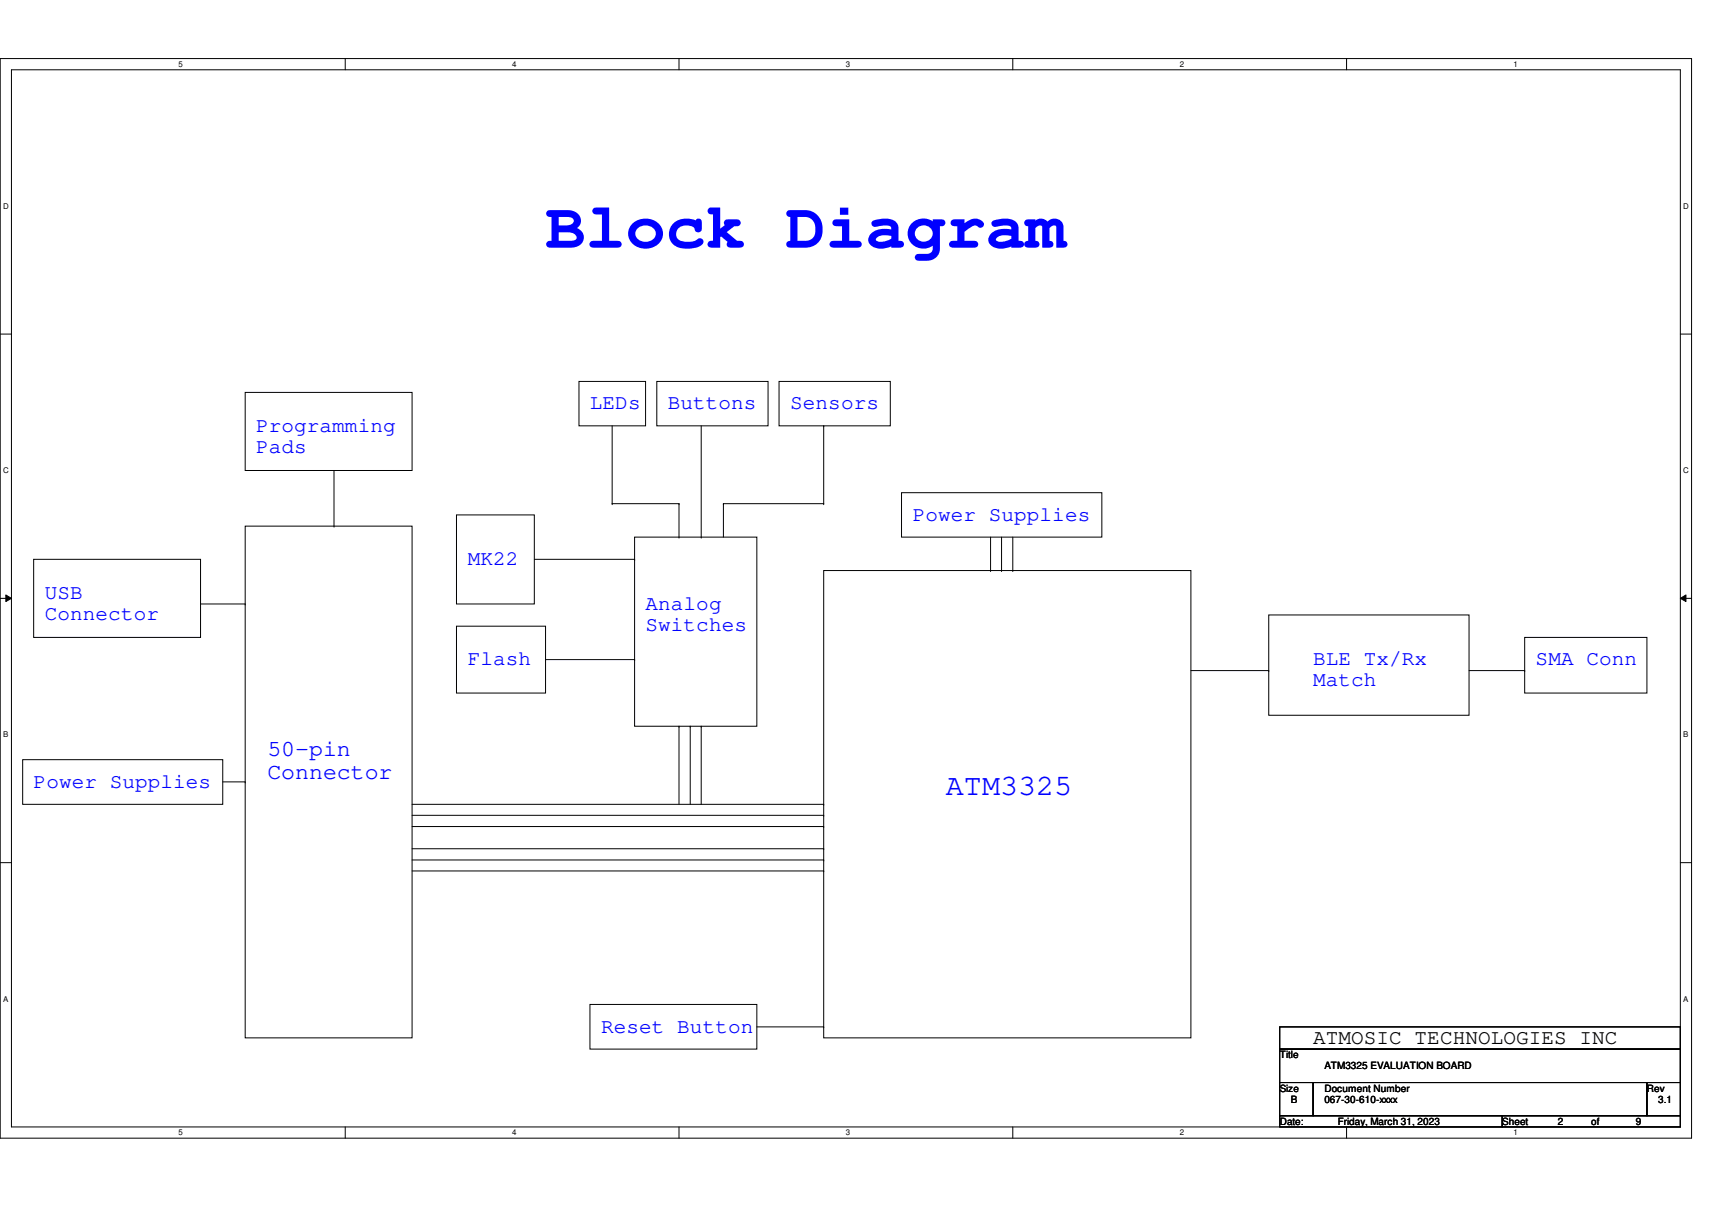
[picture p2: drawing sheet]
<svg xmlns="http://www.w3.org/2000/svg" width="297mm" height="210mm" viewBox="0 0 297 210" stroke-linecap="round" stroke-linejoin="round" font-family="sans-serif">
<defs><g id="words">
<text font-size="11.6" fill="#00f" x="94.7" y="43">Block Diagram</text>
<text font-size="5.2" fill="#00f" x="164.1" y="137.9">ATM3325</text>
<g font-size="4" fill="#00f">
<text x="46.4" y="131.1">50-pin</text>
<text x="46.4" y="135.2">Connector</text>
</g>
<g font-size="3.6" fill="#00f">
<text x="102.4" y="71">LEDs</text>
<text x="115.9" y="71">Buttons</text>
<text x="137.1" y="71">Sensors</text>
<text x="44.4" y="74.9">Programming</text>
<text x="44.4" y="78.5">Pads</text>
<text x="158.4" y="90.3">Power Supplies</text>
<text x="81.1" y="98">MK22</text>
<text x="7.8" y="103.8">USB</text>
<text x="7.8" y="107.5">Connector</text>
<text x="112" y="105.7">Analog</text>
<text x="112" y="109.4">Switches</text>
<text x="81.1" y="115.4">Flash</text>
<text x="227.8" y="115.4">BLE Tx/Rx</text>
<text x="227.8" y="119">Match</text>
<text x="266.4" y="115.4">SMA Conn</text>
<text x="5.8" y="136.7">Power Supplies</text>
<text x="104.3" y="179.1">Reset Button</text>
</g>
<text font-size="3.6" x="227.8" y="181.1">ATMOSIC TECHNOLOGIES INC</text>
<g font-size="1.7">
<text x="222" y="183.6">Title</text>
<text x="229.8" y="185.5">ATM3325 EVALUATION BOARD</text>
<text x="222" y="189.4">Size</text>
<text x="224" y="191.3">B</text>
<text x="229.8" y="189.4">Document Number</text>
<text x="229.8" y="191.3">067-30-610-xxxx</text>
<text x="285.7" y="189.4">Rev</text>
<text x="287.7" y="191.3">3.1</text>
<text x="222" y="195.2">Date:</text>
<text x="232.1" y="195.2">Friday, March 31, 2023</text>
<text x="260.6" y="195.2">Sheet</text>
<text x="270.3" y="195.2">2</text>
<text x="276.1" y="195.2">of</text>
<text x="283.8" y="195.2">9</text>
</g>
<g font-size="1.4">
<text x="30.9" y="11.6">5</text>
<text x="88.9" y="11.6">4</text>
<text x="146.8" y="11.6">3</text>
<text x="204.7" y="11.6">2</text>
<text x="262.6" y="11.6">1</text>
<text x=".5" y="36.2">D</text>
<text x="292.1" y="36.2">D</text>
<text x=".5" y="82.1">C</text>
<text x="292.1" y="82.1">C</text>
<text x=".5" y="127.9">B</text>
<text x="292.1" y="127.9">B</text>
<text x=".5" y="173.8">A</text>
<text x="292.1" y="173.8">A</text>
<text x="30.9" y="196.9">5</text>
<text x="88.9" y="196.9">4</text>
<text x="146.8" y="196.9">3</text>
<text x="204.7" y="196.9">2</text>
<text x="262.6" y="196.9">1</text>
</g>
</g></defs>
<path d="M0 10.2h293.5v187.2h-293.5zM2 12.1h289.5v183.4h-289.5z" fill="none" stroke="#000" stroke-width=".17"/>
<g fill="#fff">
<path d="M30.9 10.4h.8v1.5h-.8z"/>
<path d="M30.9 195.7h.8v1.5h-.8z"/>
</g>
<path d="M59.9 10.2v1.9M59.9 195.5v1.9" fill="none" stroke="#000" stroke-width=".17"/>
<g fill="#fff">
<path d="M88.9 10.4h.7v1.5h-.7z"/>
<path d="M88.9 195.7h.7v1.5h-.7z"/>
</g>
<path d="M117.8 10.2v1.9M117.8 195.5v1.9" fill="none" stroke="#000" stroke-width=".17"/>
<g fill="#fff">
<path d="M146.8 10.4h.7v1.5h-.7z"/>
<path d="M146.8 195.7h.7v1.5h-.7z"/>
</g>
<path d="M175.7 10.2v1.9M175.7 195.5v1.9" fill="none" stroke="#000" stroke-width=".17"/>
<g fill="#fff">
<path d="M204.7 10.4h.7v1.5h-.7z"/>
<path d="M204.7 195.7h.7v1.5h-.7z"/>
</g>
<path d="M233.6 10.2v1.9M233.6 195.5v1.9" fill="none" stroke="#000" stroke-width=".17"/>
<g fill="#fff">
<path d="M262.6 10.4h.8v1.5h-.8z"/>
<path d="M262.6 195.7h.8v1.5h-.8z"/>
<path d="M.5 35h1v1.5h-1z"/>
<path d="M292.1 35h.9v1.5h-.9z"/>
<path d="M.5 80.9h1v1.5h-1z"/>
<path d="M292.1 80.9h.9v1.5h-.9z"/>
</g>
<path d="M0 58h2M291.5 58h2" fill="none" stroke="#000" stroke-width=".17"/>
<g fill="#fff">
<path d="M.5 126.7h.9v1.5h-.9z"/>
<path d="M292.1 126.7h.8v1.5h-.8z"/>
</g>
<path d="M0 103.8h2M1 103.2l1 .6-1 .6zM291.5 103.8l1-.6v1.2zM291.5 103.8h2" fill="none" stroke="#000" stroke-width=".17"/>
<path d="M1 103.2l1 .6-1 .6zM291.5 103.8l1-.6v1.2z" fill="#000"/>
<g fill="#fff">
<path d="M.5 172.6h.9v1.5h-.9z"/>
<path d="M292.1 172.6h.8v1.5h-.8z"/>
</g>
<g fill="none" stroke="#000" stroke-width=".17">
<path d="M42.5 68.1h29v13.5h-29zM100.5 66.2h11.5v7.7h-11.5zM106.2 73.9v13.5M114 66.2h19.3v7.7h-19.3zM121.7 73.9v19.3M135.2 66.2h19.3v7.7h-19.3zM142.9 73.9h.1M142.9 73.9v13.5M5.8 97h29v13.6h-29zM42.5 91.3h29v88.7h-29zM58 91.3h.1M58 81.6v9.7"/>
<path d="M79.2 89.3h13.5v15.5h-13.5zM92.7 97h17.4M106.2 87.4h.1M106.2 87.4h11.6M110.1 93.2h21.2v32.8h-21.2zM110.1 97h.1M117.8 87.4h.1M117.8 93.2h.1M117.8 87.4v5.8M121.7 93.2h.1M125.5 87.4h.1M125.5 87.4h17.4"/>
<path d="M125.5 87.4v5.8M142.9 99h63.7v81h-63.7zM142.9 87.4h.1M156.4 85.5h34.8v7.7h-34.8zM171.9 99h.1M171.9 93.2v5.8M173.8 99h.1M173.8 93.2v5.8M175.7 99h.1M175.7 93.2v5.8M34.8 104.8h7.7M42.5 104.8h.1"/>
<path d="M79.2 108.6h15.5v11.6h-15.5zM94.7 114.4h15.4M110.1 114.4h.1M206.6 116.3h13.5M220.1 106.7h34.8v17.4h-34.8zM220.1 116.3h.1M254.9 116.3h9.6M264.5 110.6h21.2v9.6h-21.2zM264.5 116.3h.1M3.9 131.8h34.7v7.7h-34.7zM38.6 135.6h3.9M42.5 135.6h.1"/>
<path d="M71.5 139.5h71.4M117.8 126h.1M117.8 126v13.5M119.8 126h.1M119.8 126v13.5M121.7 126h.1M121.7 126v13.5M142.9 139.5h.1M0 149.6h2M71.5 147.2h71.4M71.5 149.2h71.4M71.5 151.1h71.4"/>
<path d="M71.5 141.4h71.4M71.5 143.4h71.4M142.9 147.2h.1M142.9 149.2h.1M142.9 151.1h.1M142.9 141.4h.1M142.9 143.4h.1M291.5 149.6h2M102.4 174.2h28.9v7.8h-28.9zM131.3 178.1h11.6M142.9 178.1h.1M222 178.1h69.5v3.9h-69.5z"/>
<path d="M222 182h69.5v5.8h-69.5zM222 187.8h5.8v5.7h-5.8zM222 193.5h38.6v2h-38.6zM227.8 187.8h57.9v5.7h-57.9zM260.6 193.5h30.9v2h-30.9zM285.7 187.8h5.8v5.7h-5.8z"/>
</g>
<use href="#words"/>
</svg>
